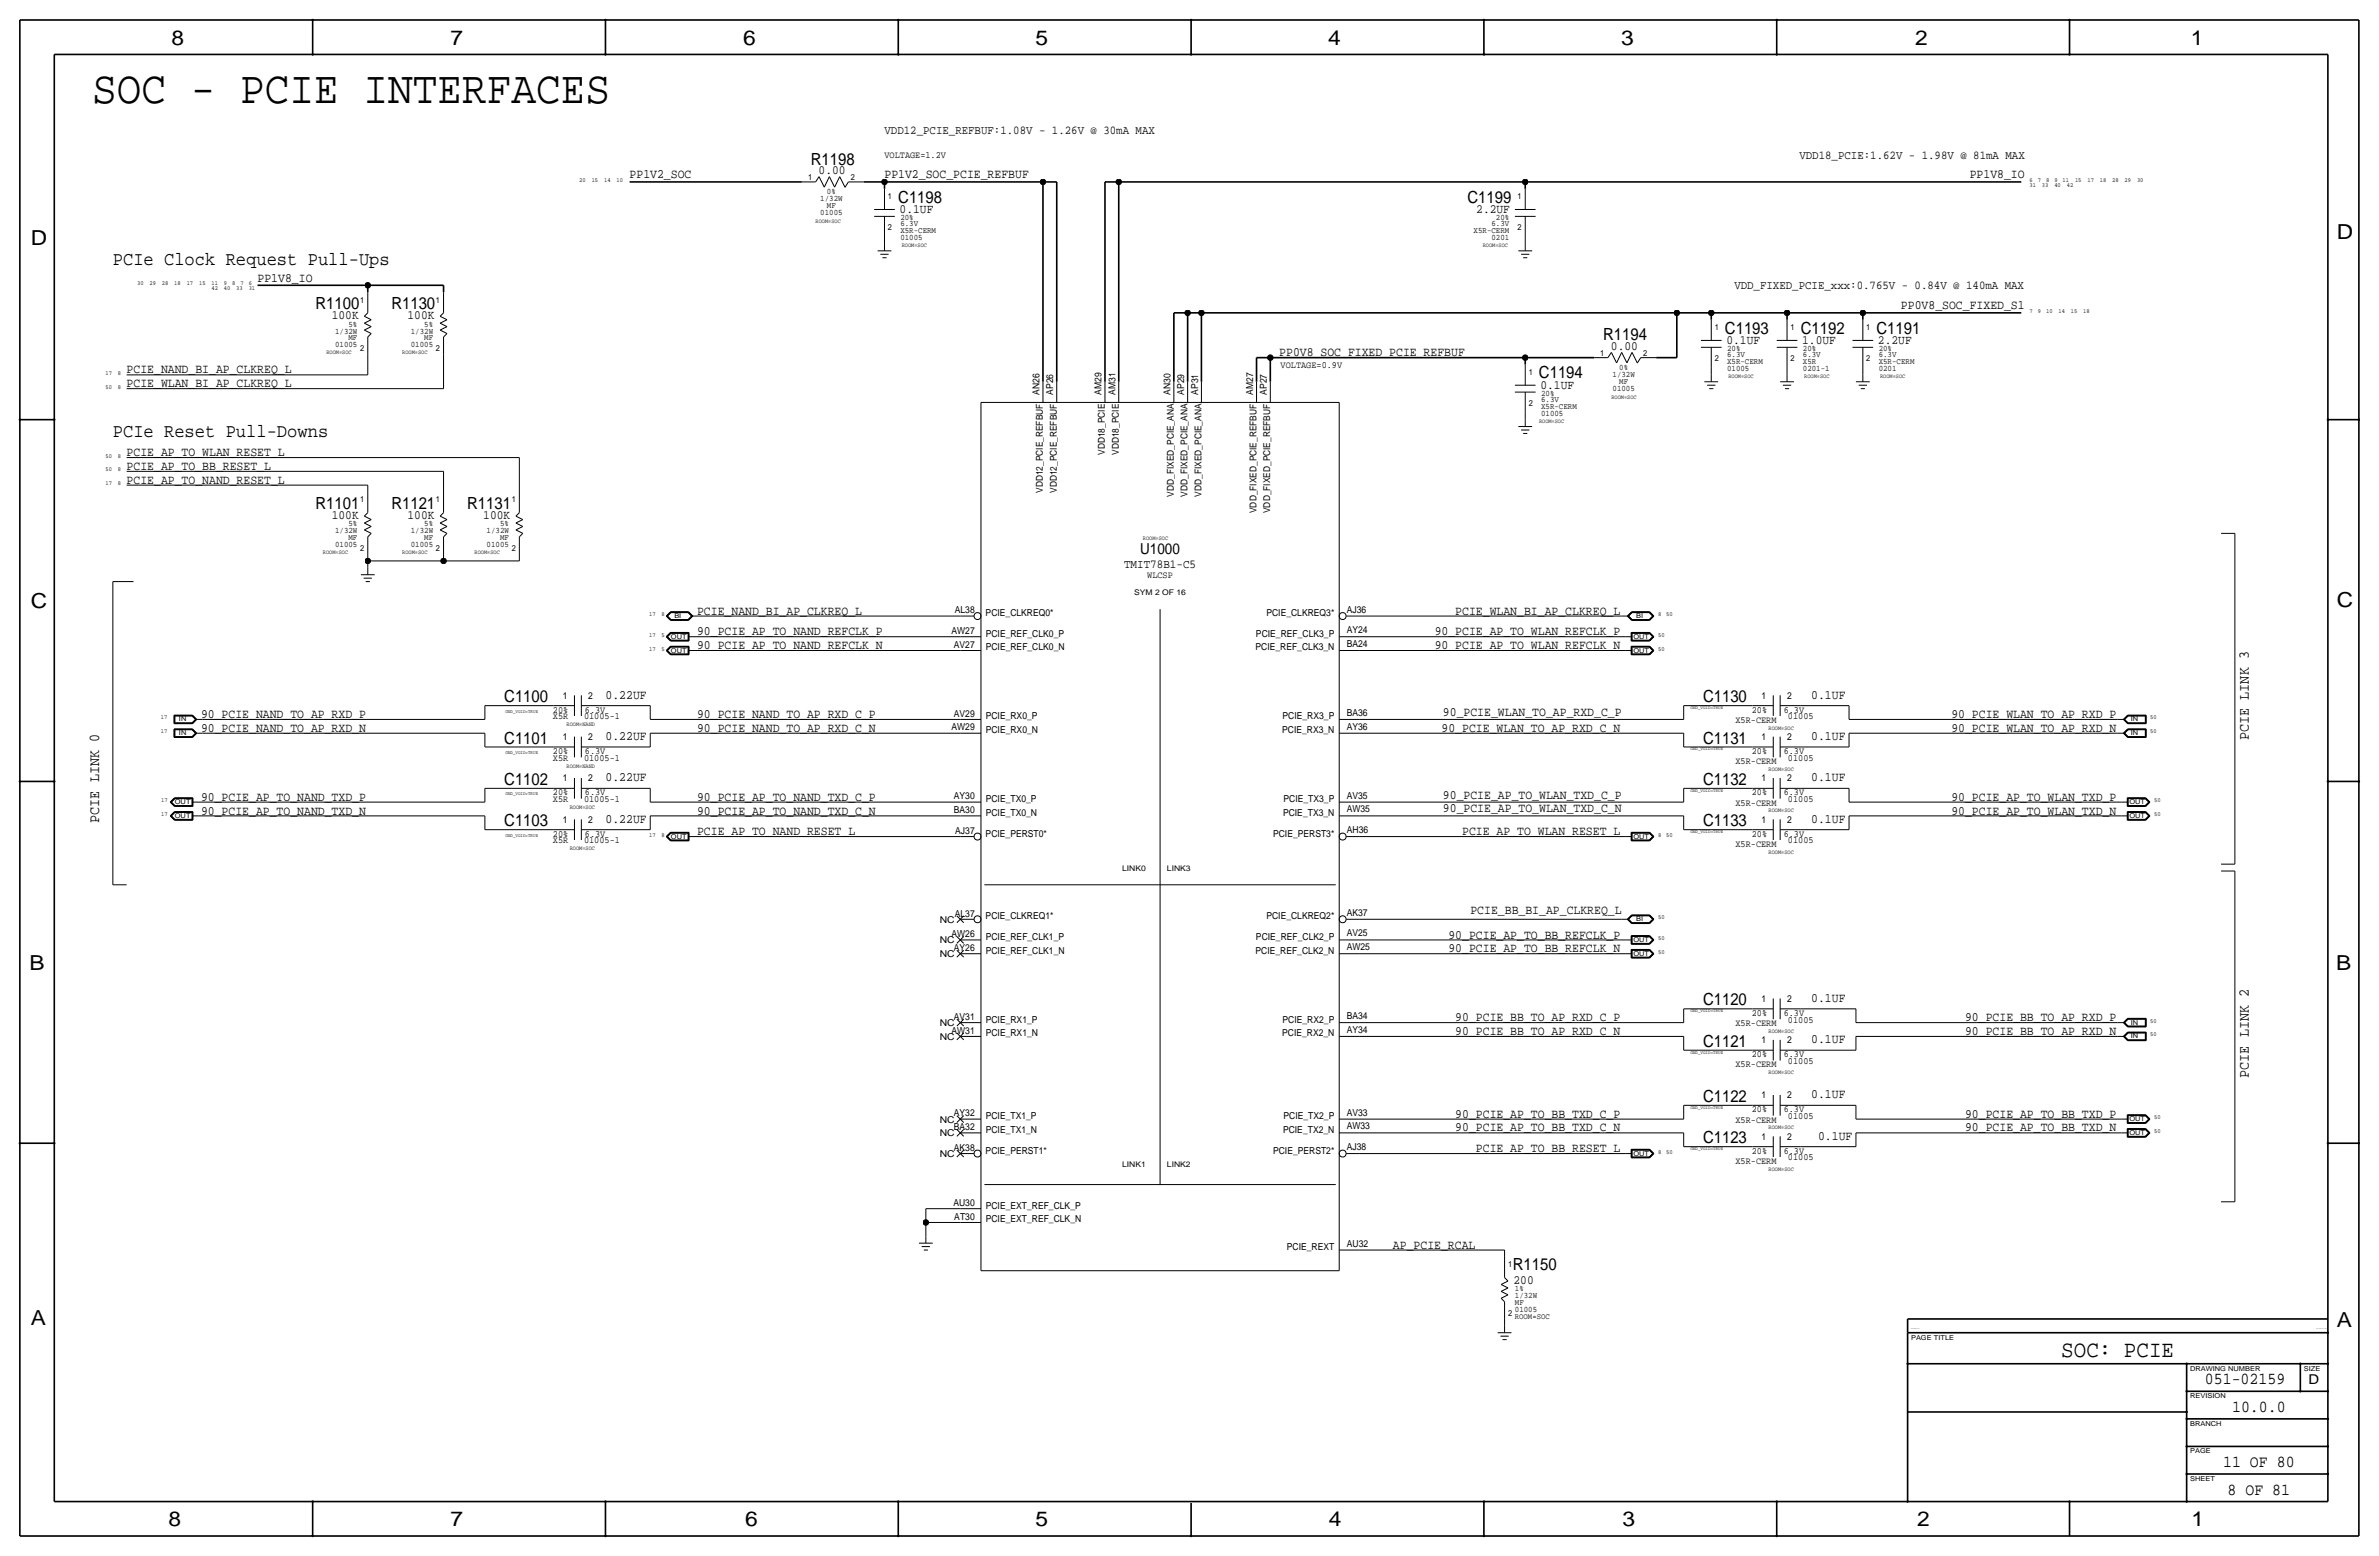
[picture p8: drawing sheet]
<svg xmlns="http://www.w3.org/2000/svg" width="877mm" height="574mm" viewBox="0 0 877 574" stroke-linecap="round" stroke-linejoin="round" font-family="sans-serif">
<defs><g id="words">
<text font-size="17" x="34" y="37.8">SOC - PCIE INTERFACES</text>
<text font-size="8.6" x="759.9" y="500.1">SOC: PCIE</text>
<g font-size="7.6">
<text x="63.2" y="16.5">8</text>
<text x="166.1" y="16.5">7</text>
<text x="274" y="16.5">6</text>
<text x="381.7" y="16.5">5</text>
<text x="489.7" y="16.5">4</text>
<text x="597.6" y="16.5">3</text>
<text x="706.1" y="16.5">2</text>
<text x="807.7" y="16.5">1</text>
<text x="861.5" y="88.1">D</text>
<text x="11.4" y="90.4">D</text>
<text x="11.4" y="224.3">C</text>
<text x="861.5" y="223.8">C</text>
<text x="10.8" y="357.6">B</text>
<text x="861.3" y="357.4">B</text>
<text x="11.3" y="488.4">A</text>
<text x="861.5" y="489.2">A</text>
<text x="62.2" y="562.6">8</text>
<text x="166" y="562.6">7</text>
<text x="274.8" y="562.6">6</text>
<text x="381.7" y="562.6">5</text>
<text x="489.9" y="562.6">4</text>
<text x="598.1" y="562.6">3</text>
<text x="706.8" y="562.6">2</text>
<text x="807.9" y="562.6">1</text>
</g>
<g font-size="7.1">
<text x="41.6" y="97.5">PCIe Clock Request Pull-Ups</text>
<text x="41.6" y="161">PCIe Reset Pull-Downs</text>
</g>
<g font-size="6.2">
<text x="298.9" y="60.7">R1198</text>
<text x="331.2" y="74.7">C1198</text>
<text x="541" y="74.7">C1199</text>
<text x="116.3" y="113.8">R1100</text>
<text x="144.3" y="113.8">R1130</text>
<text x="591" y="125.5">R1194</text>
<text x="635.9" y="122.9">C1193</text>
<text x="663.9" y="122.9">C1192</text>
<text x="691.8" y="122.9">C1191</text>
<text x="567.4" y="139.4">C1194</text>
<text x="116.3" y="187.4">R1101</text>
<text x="144.3" y="187.4">R1121</text>
<text x="172.2" y="187.4">R1131</text>
<text x="185.9" y="258.8">C1100</text>
<text x="627.8" y="258.8">C1130</text>
<text x="185.9" y="274.1">C1101</text>
<text x="627.8" y="274.1">C1131</text>
<text x="185.9" y="289.3">C1102</text>
<text x="627.8" y="289.3">C1132</text>
<text x="185.9" y="304.5">C1103</text>
<text x="627.8" y="304.5">C1133</text>
<text x="627.8" y="370.6">C1120</text>
<text x="627.8" y="385.8">C1121</text>
<text x="627.8" y="406.1">C1122</text>
<text x="627.8" y="421.4">C1123</text>
<text x="557.7" y="468.1">R1150</text>
<text x="812.9" y="510.3">051-02159</text>
<text x="822.9" y="520.4">10.0.0</text>
<text x="819.6" y="540.8">11 OF 80</text>
<text x="821.2" y="550.9">8 OF 81</text>
</g>
<g font-size="5.6">
<text x="420.4" y="204.2">U1000</text>
<text x="829" y="272.8" transform="rotate(-90 829 272.8)">PCIE LINK 3</text>
<text x="36.5" y="303.3" transform="rotate(-90 36.5 303.3)">PCIE LINK 0</text>
<text x="829" y="397.3" transform="rotate(-90 829 397.3)">PCIE LINK 2</text>
</g>
<text font-size="5" x="851.1" y="510.3">D</text>
<g font-size="4.7">
<text x="232.1" y="65.8">PP1V2_SOC</text>
<text x="301.8" y="64.3">0.00</text>
<text x="326.1" y="65.8">PP1V2_SOC_PCIE_REFBUF</text>
<text x="726.2" y="65.8">PP1V8_IO</text>
<text x="331.7" y="78.5">0.1UF</text>
<text x="544.2" y="78.5">2.2UF</text>
<text x="95" y="103.9">PP1V8_IO</text>
<text x="122.3" y="117.6">100K</text>
<text x="150.2" y="117.6">100K</text>
<text x="700.8" y="114">PP0V8_SOC_FIXED_S1</text>
<text x="471.6" y="131.3">PP0V8_SOC_FIXED_PCIE_REFBUF</text>
<text x="593.9" y="129">0.00</text>
<text x="636.5" y="126.8">0.1UF</text>
<text x="664.4" y="126.8">1.0UF</text>
<text x="692.4" y="126.8">2.2UF</text>
<text x="46.7" y="137.7">PCIE_NAND_BI_AP_CLKREQ_L</text>
<text x="46.7" y="142.7">PCIE_WLAN_BI_AP_CLKREQ_L</text>
<text x="567.9" y="143.3">0.1UF</text>
<text x="46.7" y="168.1">PCIE_AP_TO_WLAN_RESET_L</text>
<text x="46.7" y="173.2">PCIE_AP_TO_BB_RESET_L</text>
<text x="46.7" y="178.3">PCIE_AP_TO_NAND_RESET_L</text>
<text x="122.3" y="191.3">100K</text>
<text x="150.2" y="191.3">100K</text>
<text x="178.2" y="191.3">100K</text>
<text x="257" y="226.6">PCIE_NAND_BI_AP_CLKREQ_L</text>
<text x="536.5" y="226.6">PCIE_WLAN_BI_AP_CLKREQ_L</text>
<text x="257" y="234.2">90_PCIE_AP_TO_NAND_REFCLK_P</text>
<text x="257" y="239.3">90_PCIE_AP_TO_NAND_REFCLK_N</text>
<text x="528.9" y="234.2">90_PCIE_AP_TO_WLAN_REFCLK_P</text>
<text x="528.9" y="239.3">90_PCIE_AP_TO_WLAN_REFCLK_N</text>
<text x="223.2" y="257.5">0.22UF</text>
<text x="667.7" y="257.5">0.1UF</text>
<text x="532" y="263.9">90_PCIE_WLAN_TO_AP_RXD_C_P</text>
<text x="74.1" y="264.7">90_PCIE_NAND_TO_AP_RXD_P</text>
<text x="74.1" y="269.7">90_PCIE_NAND_TO_AP_RXD_N</text>
<text x="257" y="264.7">90_PCIE_NAND_TO_AP_RXD_C_P</text>
<text x="257" y="269.7">90_PCIE_NAND_TO_AP_RXD_C_N</text>
<text x="531.5" y="269.7">90_PCIE_WLAN_TO_AP_RXD_C_N</text>
<text x="719.4" y="269.7">90_PCIE_WLAN_TO_AP_RXD_N</text>
<text x="719.4" y="264.7">90_PCIE_WLAN_TO_AP_RXD_P</text>
<text x="223.2" y="272.8">0.22UF</text>
<text x="667.7" y="272.8">0.1UF</text>
<text x="223.2" y="288">0.22UF</text>
<text x="667.7" y="288">0.1UF</text>
<text x="74.1" y="295.1">90_PCIE_AP_TO_NAND_TXD_P</text>
<text x="257" y="295.1">90_PCIE_AP_TO_NAND_TXD_C_P</text>
<text x="532" y="294.4">90_PCIE_AP_TO_WLAN_TXD_C_P</text>
<text x="532" y="299.5">90_PCIE_AP_TO_WLAN_TXD_C_N</text>
<text x="719.4" y="295.1">90_PCIE_AP_TO_WLAN_TXD_P</text>
<text x="74.1" y="300.2">90_PCIE_AP_TO_NAND_TXD_N</text>
<text x="223.2" y="303.3">0.22UF</text>
<text x="257" y="300.2">90_PCIE_AP_TO_NAND_TXD_C_N</text>
<text x="667.7" y="303.3">0.1UF</text>
<text x="719.4" y="300.2">90_PCIE_AP_TO_WLAN_TXD_N</text>
<text x="257" y="307.8">PCIE_AP_TO_NAND_RESET_L</text>
<text x="539.1" y="307.8">PCIE_AP_TO_WLAN_RESET_L</text>
<text x="542.1" y="337">PCIE_BB_BI_AP_CLKREQ_L</text>
<text x="534" y="345.9">90_PCIE_AP_TO_BB_REFCLK_P</text>
<text x="534" y="351">90_PCIE_AP_TO_BB_REFCLK_N</text>
<text x="667.7" y="369.3">0.1UF</text>
<text x="536.5" y="376.4">90_PCIE_BB_TO_AP_RXD_C_P</text>
<text x="724.5" y="376.4">90_PCIE_BB_TO_AP_RXD_P</text>
<text x="536.5" y="381.5">90_PCIE_BB_TO_AP_RXD_C_N</text>
<text x="724.5" y="381.5">90_PCIE_BB_TO_AP_RXD_N</text>
<text x="667.7" y="384.5">0.1UF</text>
<text x="667.7" y="404.9">0.1UF</text>
<text x="536.5" y="412">90_PCIE_AP_TO_BB_TXD_C_P</text>
<text x="724.5" y="412">90_PCIE_AP_TO_BB_TXD_P</text>
<text x="536.5" y="417.1">90_PCIE_AP_TO_BB_TXD_C_N</text>
<text x="724.5" y="417.1">90_PCIE_AP_TO_BB_TXD_N</text>
<text x="544.1" y="424.7">PCIE_AP_TO_BB_RESET_L</text>
<text x="670.3" y="420.1">0.1UF</text>
<text x="513.5" y="460.2">AP_PCIE_RCAL</text>
<text x="558" y="473.2">200</text>
</g>
<text font-size="4.5" x="414.4" y="209.3">TMIT78B1-C5</text>
<g font-size="4.4">
<text x="326.1" y="49.3">VDD12_PCIE_REFBUF:1.08V - 1.26V @ 30mA MAX</text>
<text x="663.4" y="58.7">VDD18_PCIE:1.62V - 1.98V @ 81mA MAX</text>
<text x="639.4" y="106.4">VDD_FIXED_PCIE_xxx:0.765V - 0.84V @ 140mA MAX</text>
</g>
<g font-size="3.5">
<text x="326.1" y="58.1">VOLTAGE=1.2V</text>
<text x="472.1" y="135.6">VOLTAGE=0.9V</text>
<text x="383.2" y="145.5" transform="rotate(-90 383.2 145.5)">AN26</text>
<text x="388.3" y="145.5" transform="rotate(-90 388.3 145.5)">AP26</text>
<text x="406.1" y="145.5" transform="rotate(-90 406.1 145.5)">AM29</text>
<text x="411.2" y="145.5" transform="rotate(-90 411.2 145.5)">AM31</text>
<text x="431.5" y="145.5" transform="rotate(-90 431.5 145.5)">AN30</text>
<text x="436.6" y="145.5" transform="rotate(-90 436.6 145.5)">AP29</text>
<text x="441.7" y="145.5" transform="rotate(-90 441.7 145.5)">AP31</text>
<text x="462" y="145.5" transform="rotate(-90 462 145.5)">AM27</text>
<text x="467.1" y="145.5" transform="rotate(-90 467.1 145.5)">AP27</text>
<text x="407.4" y="167.7" transform="rotate(-90 407.4 167.7)">VDD18_PCIE</text>
<text x="412.4" y="167.7" transform="rotate(-90 412.4 167.7)">VDD18_PCIE</text>
<text x="384.5" y="181.7" transform="rotate(-90 384.5 181.7)">VDD12_PCIE_REFBUF</text>
<text x="389.6" y="181.7" transform="rotate(-90 389.6 181.7)">VDD12_PCIE_REFBUF</text>
<text x="432.8" y="183.1" transform="rotate(-90 432.8 183.1)">VDD_FIXED_PCIE_ANA</text>
<text x="437.8" y="183.1" transform="rotate(-90 437.8 183.1)">VDD_FIXED_PCIE_ANA</text>
<text x="442.9" y="183.1" transform="rotate(-90 442.9 183.1)">VDD_FIXED_PCIE_ANA</text>
<text x="463.2" y="189.1" transform="rotate(-90 463.2 189.1)">VDD_FIXED_PCIE_REFBUF</text>
<text x="468.3" y="189.1" transform="rotate(-90 468.3 189.1)">VDD_FIXED_PCIE_REFBUF</text>
<text x="423" y="213.1">WLCSP</text>
<text x="352" y="226.1">AL38</text>
<text x="363.4" y="227.1">PCIE_CLKREQ0*</text>
<text x="466.9" y="227.1">PCIE_CLKREQ3*</text>
<text x="496.5" y="225.8">AJ36</text>
<text x="350.8" y="233.7">AW27</text>
<text x="496.5" y="233.4">AY24</text>
<text x="351.7" y="238.8">AV27</text>
<text x="363.4" y="234.7">PCIE_REF_CLK0_P</text>
<text x="363.4" y="239.8">PCIE_REF_CLK0_N</text>
<text x="462.9" y="239.8">PCIE_REF_CLK3_N</text>
<text x="463" y="234.7">PCIE_REF_CLK3_P</text>
<text x="496.5" y="238.5">BA24</text>
<text x="207.5" y="257.5">1</text>
<text x="216.9" y="257.5">2</text>
<text x="649.5" y="257.5">1</text>
<text x="658.8" y="257.5">2</text>
<text x="203.9" y="262.6">20%</text>
<text x="215.6" y="262.6">6.3V</text>
<text x="496.5" y="263.9">BA36</text>
<text x="645.8" y="262.6">20%</text>
<text x="657.6" y="262.6">6.3V</text>
<text x="203.9" y="265.2">X5R</text>
<text x="215.3" y="265.2">01005-1</text>
<text x="350.8" y="269.2">AW29</text>
<text x="351.7" y="264.2">AV29</text>
<text x="363.4" y="265.2">PCIE_RX0_P</text>
<text x="472.9" y="265.2">PCIE_RX3_P</text>
<text x="496.5" y="269">AY36</text>
<text x="639.8" y="266.4">X5R-CERM</text>
<text x="659.2" y="265.2">01005</text>
<text x="207.5" y="272.8">1</text>
<text x="216.9" y="272.8">2</text>
<text x="363.4" y="270.2">PCIE_RX0_N</text>
<text x="472.7" y="270.2">PCIE_RX3_N</text>
<text x="649.5" y="272.8">1</text>
<text x="658.8" y="272.8">2</text>
<text x="203.9" y="280.4">X5R</text>
<text x="203.9" y="277.9">20%</text>
<text x="215.3" y="280.4">01005-1</text>
<text x="215.6" y="277.9">6.3V</text>
<text x="639.8" y="281.7">X5R-CERM</text>
<text x="645.8" y="277.9">20%</text>
<text x="657.6" y="277.9">6.3V</text>
<text x="659.2" y="280.4">01005</text>
<text x="203.9" y="293.1">20%</text>
<text x="207.5" y="288">1</text>
<text x="215.6" y="293.1">6.3V</text>
<text x="216.9" y="288">2</text>
<text x="645.8" y="293.1">20%</text>
<text x="649.5" y="288">1</text>
<text x="657.6" y="293.1">6.3V</text>
<text x="658.8" y="288">2</text>
<text x="203.9" y="295.6">X5R</text>
<text x="215.3" y="295.6">01005-1</text>
<text x="351.7" y="294.6">AY30</text>
<text x="351.7" y="299.7">BA30</text>
<text x="363.4" y="295.6">PCIE_TX0_P</text>
<text x="473.2" y="295.6">PCIE_TX3_P</text>
<text x="496.5" y="294.4">AV35</text>
<text x="496.5" y="299.5">AW35</text>
<text x="639.8" y="296.9">X5R-CERM</text>
<text x="659.2" y="295.6">01005</text>
<text x="207.5" y="303.3">1</text>
<text x="216.9" y="303.3">2</text>
<text x="363.4" y="300.7">PCIE_TX0_N</text>
<text x="473" y="300.7">PCIE_TX3_N</text>
<text x="649.5" y="303.3">1</text>
<text x="658.8" y="303.3">2</text>
<text x="203.9" y="310.9">X5R</text>
<text x="203.9" y="308.3">20%</text>
<text x="215.3" y="310.9">01005-1</text>
<text x="215.6" y="308.3">6.3V</text>
<text x="352.2" y="307.3">AJ37</text>
<text x="363.4" y="308.3">PCIE_PERST0*</text>
<text x="469.4" y="308.3">PCIE_PERST3*</text>
<text x="496.5" y="307.1">AH36</text>
<text x="645.8" y="308.3">20%</text>
<text x="657.6" y="308.3">6.3V</text>
<text x="659.2" y="310.9">01005</text>
<text x="639.8" y="312.2">X5R-CERM</text>
<text x="346.5" y="340.1">NC</text>
<text x="352" y="337.8">AL37</text>
<text x="363.4" y="338.8">PCIE_CLKREQ1*</text>
<text x="466.9" y="338.8">PCIE_CLKREQ2*</text>
<text x="496.5" y="337.6">AK37</text>
<text x="346.5" y="347.7">NC</text>
<text x="350.8" y="345.4">AW26</text>
<text x="363.4" y="346.4">PCIE_REF_CLK1_P</text>
<text x="463" y="346.4">PCIE_REF_CLK2_P</text>
<text x="496.5" y="345.2">AV25</text>
<text x="346.5" y="352.8">NC</text>
<text x="351.7" y="350.5">AY26</text>
<text x="363.4" y="351.5">PCIE_REF_CLK1_N</text>
<text x="462.9" y="351.5">PCIE_REF_CLK2_N</text>
<text x="496.5" y="350.3">AW25</text>
<text x="649.5" y="369.3">1</text>
<text x="658.8" y="369.3">2</text>
<text x="351.7" y="375.9">AV31</text>
<text x="363.4" y="376.9">PCIE_RX1_P</text>
<text x="472.9" y="376.9">PCIE_RX2_P</text>
<text x="496.5" y="375.7">BA34</text>
<text x="645.8" y="374.4">20%</text>
<text x="657.6" y="374.4">6.3V</text>
<text x="659.2" y="376.9">01005</text>
<text x="346.5" y="378.2">NC</text>
<text x="346.5" y="383.3">NC</text>
<text x="350.8" y="381">AW31</text>
<text x="363.4" y="382">PCIE_RX1_N</text>
<text x="472.7" y="382">PCIE_RX2_N</text>
<text x="496.5" y="380.7">AY34</text>
<text x="639.8" y="378.2">X5R-CERM</text>
<text x="645.8" y="389.6">20%</text>
<text x="649.5" y="384.5">1</text>
<text x="657.6" y="389.6">6.3V</text>
<text x="658.8" y="384.5">2</text>
<text x="639.8" y="393.4">X5R-CERM</text>
<text x="659.2" y="392.2">01005</text>
<text x="649.5" y="404.9">1</text>
<text x="658.8" y="404.9">2</text>
<text x="346.5" y="413.8">NC</text>
<text x="351.7" y="411.5">AY32</text>
<text x="363.4" y="412.5">PCIE_TX1_P</text>
<text x="473.2" y="412.5">PCIE_TX2_P</text>
<text x="496.5" y="411.2">AV33</text>
<text x="639.8" y="413.8">X5R-CERM</text>
<text x="645.8" y="410">20%</text>
<text x="657.6" y="410">6.3V</text>
<text x="659.2" y="412.5">01005</text>
<text x="346.5" y="418.8">NC</text>
<text x="351.7" y="416.6">BA32</text>
<text x="363.4" y="417.6">PCIE_TX1_N</text>
<text x="473" y="417.6">PCIE_TX2_N</text>
<text x="496.5" y="416.3">AW33</text>
<text x="351.7" y="424.2">AK38</text>
<text x="363.4" y="425.2">PCIE_PERST1*</text>
<text x="469.4" y="425.2">PCIE_PERST2*</text>
<text x="496.5" y="423.9">AJ38</text>
<text x="645.8" y="425.2">20%</text>
<text x="649.5" y="420.1">1</text>
<text x="657.6" y="425.2">6.3V</text>
<text x="658.8" y="420.1">2</text>
<text x="346.5" y="426.5">NC</text>
<text x="639.8" y="429">X5R-CERM</text>
<text x="659.2" y="427.7">01005</text>
<text x="351.5" y="444.5">AU30</text>
<text x="351.8" y="449.6">AT30</text>
<text x="363.4" y="445.5">PCIE_EXT_REF_CLK_P</text>
<text x="363.4" y="450.6">PCIE_EXT_REF_CLK_N</text>
<text x="474.4" y="460.7">PCIE_REXT</text>
<text x="496.5" y="459.5">AU32</text>
</g>
<g font-size="3.1">
<text x="297.9" y="66.3">1</text>
<text x="304.9" y="71.6">0%</text>
<text x="313.6" y="66.3">2</text>
<text x="302.4" y="74.2">1/32W</text>
<text x="304.9" y="76.7">MF</text>
<text x="327.4" y="73.4">1</text>
<text x="559.5" y="73.4">1</text>
<text x="302.4" y="79.2">01005</text>
<text x="331.9" y="83.3">6.3V</text>
<text x="331.9" y="81">20%</text>
<text x="549.9" y="83.3">6.3V</text>
<text x="551.5" y="81">20%</text>
<text x="327.4" y="84.8">2</text>
<text x="331.9" y="85.9">X5R-CERM</text>
<text x="331.9" y="88.4">01005</text>
<text x="543.3" y="85.9">X5R-CERM</text>
<text x="549.9" y="88.4">0201</text>
<text x="559.5" y="84.8">2</text>
<text x="132.8" y="111.5">1</text>
<text x="160.7" y="111.5">1</text>
<text x="123.5" y="122.9">1/32W</text>
<text x="128.5" y="125.5">MF</text>
<text x="128.5" y="120.4">5%</text>
<text x="151.5" y="122.9">1/32W</text>
<text x="156.4" y="120.4">5%</text>
<text x="156.4" y="125.5">MF</text>
<text x="632.2" y="121.7">1</text>
<text x="660.1" y="121.7">1</text>
<text x="688" y="121.7">1</text>
<text x="123.5" y="128">01005</text>
<text x="132.8" y="129.3">2</text>
<text x="151.5" y="128">01005</text>
<text x="160.7" y="129.3">2</text>
<text x="590" y="131.1">1</text>
<text x="605.7" y="131.1">2</text>
<text x="636.7" y="131.6">6.3V</text>
<text x="636.7" y="129.3">20%</text>
<text x="664.7" y="131.6">6.3V</text>
<text x="664.7" y="129.3">20%</text>
<text x="692.6" y="131.6">6.3V</text>
<text x="692.6" y="129.3">20%</text>
<text x="597" y="136.4">0%</text>
<text x="632.2" y="133.1">2</text>
<text x="636.7" y="134.1">X5R-CERM</text>
<text x="636.7" y="136.7">01005</text>
<text x="660.1" y="133.1">2</text>
<text x="664.7" y="136.7">0201-1</text>
<text x="664.7" y="134.1">X5R</text>
<text x="688" y="133.1">2</text>
<text x="692.6" y="134.1">X5R-CERM</text>
<text x="692.6" y="136.7">0201</text>
<text x="563.6" y="138.2">1</text>
<text x="594.5" y="138.9">1/32W</text>
<text x="597" y="141.5">MF</text>
<text x="563.6" y="149.6">2</text>
<text x="568.1" y="148.1">6.3V</text>
<text x="568.1" y="145.8">20%</text>
<text x="594.5" y="144">01005</text>
<text x="568.1" y="150.6">X5R-CERM</text>
<text x="568.1" y="153.2">01005</text>
<text x="132.8" y="185.2">1</text>
<text x="160.7" y="185.2">1</text>
<text x="188.7" y="185.2">1</text>
<text x="123.5" y="196.6">1/32W</text>
<text x="128.5" y="194.1">5%</text>
<text x="151.5" y="196.6">1/32W</text>
<text x="156.4" y="194.1">5%</text>
<text x="179.4" y="196.6">1/32W</text>
<text x="184.4" y="194.1">5%</text>
<text x="123.5" y="201.7">01005</text>
<text x="128.5" y="199.1">MF</text>
<text x="132.8" y="202.9">2</text>
<text x="151.5" y="201.7">01005</text>
<text x="156.4" y="199.1">MF</text>
<text x="160.7" y="202.9">2</text>
<text x="179.4" y="201.7">01005</text>
<text x="184.4" y="199.1">MF</text>
<text x="188.7" y="202.9">2</text>
<text x="556" y="467.1">1</text>
<text x="558.5" y="478.5">1/32W</text>
<text x="558.5" y="476">1%</text>
<text x="556" y="484.9">2</text>
<text x="558.5" y="481.1">MF</text>
<text x="558.5" y="483.6">01005</text>
</g>
<text font-size="3" x="558.5" y="486.2">ROOM=SOC</text>
<g font-size="2.9">
<text x="418.1" y="219.5">SYM 2 OF 16</text>
<text x="413.7" y="321">LINK0</text>
<text x="430.2" y="321.1">LINK3</text>
<text x="413.7" y="430.3">LINK1</text>
<text x="430.2" y="430.3">LINK2</text>
</g>
<g font-size="2.5">
<text x="248.6" y="227.8">BI</text>
<text x="603.2" y="227.8">BI</text>
<text x="247.3" y="235.5">OUT</text>
<text x="602.2" y="235.5">OUT</text>
<text x="247.3" y="240.5">OUT</text>
<text x="602.2" y="240.5">OUT</text>
<text x="66" y="265.9">IN</text>
<text x="785.6" y="265.9">IN</text>
<text x="66" y="271">IN</text>
<text x="785.6" y="271">IN</text>
<text x="64.5" y="296.4">OUT</text>
<text x="785.1" y="296.4">OUT</text>
<text x="64.5" y="301.5">OUT</text>
<text x="785.1" y="301.5">OUT</text>
<text x="247.3" y="309.1">OUT</text>
<text x="602.2" y="309.1">OUT</text>
<text x="603.2" y="339.6">BI</text>
<text x="602.2" y="347.2">OUT</text>
<text x="602.2" y="352.3">OUT</text>
<text x="785.6" y="377.7">IN</text>
<text x="785.6" y="382.8">IN</text>
<text x="785.1" y="413.3">OUT</text>
<text x="785.1" y="418.3">OUT</text>
<text x="602.2" y="426">OUT</text>
<text x="704.5" y="493.8">PAGE TITLE</text>
<text x="807.4" y="505.2">DRAWING NUMBER</text>
<text x="849.3" y="505.2">SIZE</text>
<text x="807.4" y="515.4">REVISION</text>
<text x="807.4" y="525.5">BRANCH</text>
<text x="807.4" y="535.7">PAGE</text>
<text x="807.4" y="545.8">SHEET</text>
</g>
<g font-size="2.3">
<text x="213.6" y="67.1">20</text>
<text x="218.1" y="67.1">15</text>
<text x="222.7" y="67.1">14</text>
<text x="227.3" y="67.1">10</text>
<text x="748.2" y="67.1">6</text>
<text x="748.2" y="68.9">31</text>
<text x="751.3" y="67.1">7</text>
<text x="752.8" y="68.9">33</text>
<text x="754.3" y="67.1">8</text>
<text x="757.4" y="67.1">9</text>
<text x="757.4" y="68.9">40</text>
<text x="760.4" y="67.1">11</text>
<text x="762" y="68.9">42</text>
<text x="765" y="67.1">15</text>
<text x="769.6" y="67.1">17</text>
<text x="774.1" y="67.1">18</text>
<text x="778.7" y="67.1">28</text>
<text x="783.3" y="67.1">29</text>
<text x="787.9" y="67.1">30</text>
<text x="50.5" y="105.2">30</text>
<text x="55.1" y="105.2">29</text>
<text x="59.7" y="105.2">28</text>
<text x="64.3" y="105.2">18</text>
<text x="68.8" y="105.2">17</text>
<text x="73.4" y="105.2">15</text>
<text x="78" y="107">42</text>
<text x="78" y="105.2">11</text>
<text x="82.6" y="107">40</text>
<text x="82.6" y="105.2">9</text>
<text x="85.6" y="105.2">8</text>
<text x="87.1" y="107">33</text>
<text x="88.6" y="105.2">7</text>
<text x="91.7" y="107">31</text>
<text x="91.7" y="105.2">6</text>
<text x="748.2" y="115.3">7</text>
<text x="751.3" y="115.3">9</text>
<text x="754.3" y="115.3">10</text>
<text x="758.9" y="115.3">14</text>
<text x="763.5" y="115.3">15</text>
<text x="768" y="115.3">18</text>
<text x="38.9" y="138.2">17</text>
<text x="38.9" y="143.3">50</text>
<text x="43.4" y="138.2">8</text>
<text x="43.4" y="143.3">8</text>
<text x="38.9" y="168.7">50</text>
<text x="38.9" y="173.7">50</text>
<text x="43.4" y="168.7">8</text>
<text x="43.4" y="173.7">8</text>
<text x="38.9" y="178.8">17</text>
<text x="43.4" y="178.8">8</text>
<text x="239.3" y="227.1">17</text>
<text x="243.9" y="227.1">8</text>
<text x="611.3" y="227.1">8</text>
<text x="614.3" y="227.1">50</text>
<text x="239.3" y="234.7">17</text>
<text x="239.3" y="239.8">17</text>
<text x="243.9" y="234.7">5</text>
<text x="243.9" y="239.8">5</text>
<text x="611.3" y="234.7">50</text>
<text x="611.3" y="239.8">50</text>
<text x="59.3" y="265.2">17</text>
<text x="792.7" y="265.2">50</text>
<text x="59.3" y="270.3">17</text>
<text x="792.7" y="270.3">50</text>
<text x="59.4" y="295.7">17</text>
<text x="794.2" y="295.7">50</text>
<text x="59.4" y="300.7">17</text>
<text x="794.2" y="300.7">50</text>
<text x="239.3" y="308.4">17</text>
<text x="243.9" y="308.4">8</text>
<text x="611.3" y="308.4">8</text>
<text x="614.3" y="308.4">50</text>
<text x="611.3" y="338.8">50</text>
<text x="611.3" y="346.5">50</text>
<text x="611.3" y="351.5">50</text>
<text x="792.7" y="376.9">50</text>
<text x="792.7" y="382">50</text>
<text x="794.2" y="412.5">50</text>
<text x="794.2" y="417.6">50</text>
<text x="611.3" y="425.2">8</text>
<text x="614.3" y="425.2">50</text>
</g>
<g font-size="2.2">
<text x="300.7" y="82.3">ROOM=SOC</text>
<text x="332.4" y="91.2">ROOM=SOC</text>
<text x="546.6" y="91.2">ROOM=SOC</text>
<text x="120.3" y="130.6">ROOM=SOC</text>
<text x="148.3" y="130.6">ROOM=SOC</text>
<text x="637.2" y="139.4">ROOM=SOC</text>
<text x="665.2" y="139.4">ROOM=SOC</text>
<text x="693.1" y="139.4">ROOM=SOC</text>
<text x="594.1" y="147.1">ROOM=SOC</text>
<text x="567.4" y="156">ROOM=SOC</text>
<text x="421.3" y="199.1">ROOM=SOC</text>
<text x="119.1" y="204.2">ROOM=SOC</text>
<text x="148.3" y="204.2">ROOM=SOC</text>
<text x="175" y="204.2">ROOM=SOC</text>
<text x="208.9" y="267.7">ROOM=NAND</text>
<text x="652" y="269">ROOM=SOC</text>
<text x="208.9" y="283">ROOM=NAND</text>
<text x="652" y="284.2">ROOM=SOC</text>
<text x="210.1" y="298.2">ROOM=SOC</text>
<text x="652" y="299.5">ROOM=SOC</text>
<text x="210.1" y="313.4">ROOM=SOC</text>
<text x="652" y="314.7">ROOM=SOC</text>
<text x="652" y="380.7">ROOM=SOC</text>
<text x="652" y="396">ROOM=SOC</text>
<text x="652" y="416.3">ROOM=SOC</text>
<text x="652" y="431.5">ROOM=SOC</text>
</g>
<g font-size="1.7">
<text x="186.4" y="262.6">GND_VOID=TRUE</text>
<text x="623.3" y="261.4">GND_VOID=TRUE</text>
<text x="186.4" y="277.9">GND_VOID=TRUE</text>
<text x="623.3" y="276.6">GND_VOID=TRUE</text>
<text x="186.4" y="293.1">GND_VOID=TRUE</text>
<text x="623.3" y="291.8">GND_VOID=TRUE</text>
<text x="186.4" y="308.4">GND_VOID=TRUE</text>
<text x="623.3" y="307.1">GND_VOID=TRUE</text>
<text x="623.3" y="373.1">GND_VOID=TRUE</text>
<text x="623.3" y="388.4">GND_VOID=TRUE</text>
<text x="623.3" y="408.7">GND_VOID=TRUE</text>
<text x="623.3" y="423.9">GND_VOID=TRUE</text>
</g>
<g font-size=".4">
<text x="704.5" y="490">SYNC_MASTER=sync</text>
<text x="853.9" y="490">SYNC_DATE=04/14/2017</text>
</g>
</g></defs>
<g fill="none" stroke="#000" stroke-width=".37">
<path d="M295.6 67.1h5.1zM302 65.1l1.9 3.9zM302 65.1l-1.3 2zM305.8 65.1l-1.9 3.9zM305.8 65.1l1.9 3.9zM309.6 65.1l-1.9 3.9zM309.6 65.1l1.9 3.9zM312.8 67.1h5.7zM312.8 67.1l-1.3 2zM322.3 79.8h7.6zM322.3 77.2h7.6zM326.1 69.6v7.6z"/>
<path d="M326.1 79.8v7.6zM558.5 77.2h7.6zM558.5 79.8h7.6zM562.3 69.6v7.6zM562.3 79.8v7.6zM323.5 92.5h5.1zM324.6 93.7h3zM325.3 95h1.5zM326.1 87.4v2.5zM326.1 89.9v2.6zM559.8 92.5h5zM560.8 93.7h3z"/>
<path d="M561.5 95h1.6zM562.3 87.4v2.5zM562.3 89.9v2.6zM134.3 116.6l1.3-1.3zM134.3 116.6l2.6 1.3zM134.3 119.1l2.6 1.3zM134.3 119.1l2.6-1.2zM135.6 107.7v7.6zM162.3 119.1l2.5-1.2zM162.3 116.6l1.2-1.3zM162.3 116.6l2.5 1.3zM162.3 119.1l2.5 1.3z"/>
<path d="M163.5 107.7v7.6zM630.9 117.9v7.6zM658.8 117.9v7.6zM686.8 117.9v7.6zM46.7 138.2h88.9zM134.3 121.7l2.6 1.2zM134.3 121.7l2.6-1.3zM135.6 130.6v7.6zM135.6 124.2v6.4zM136.9 122.9l-1.3 1.3zM162.3 121.7l2.5-1.3zM162.3 121.7l2.5 1.2z"/>
<path d="M163.5 130.6v12.7zM163.5 124.2v6.4zM164.8 122.9l-1.3 1.3zM562.3 134.4v7.6zM587.7 131.8h5.1zM594.1 129.9l1.9 3.9zM594.1 129.9l-1.3 1.9zM597.9 129.9l-1.9 3.9zM597.9 129.9l1.9 3.9zM601.7 129.9l-1.9 3.9zM601.7 129.9l1.9 3.9zM604.9 131.8h5.7z"/>
<path d="M604.9 131.8l-1.3 2.1zM627.1 128h7.6zM627.1 125.5h7.6zM630.9 135.6v2.6zM630.9 128v7.6zM630.9 138.2v2.5zM655 128h7.6zM655 125.5h7.6zM658.8 135.6v2.6zM658.8 128v7.6zM658.8 138.2v2.5zM683 125.5h7.6z"/>
<path d="M683 128h7.6zM686.8 135.6v2.6zM686.8 128v7.6zM686.8 138.2v2.5zM46.7 143.3h116.8zM361.6 148.3v320.1zM361.6 148.3h132.1zM384.5 140.7v7.6zM389.6 140.7v7.6zM407.4 140.7v7.6zM412.4 140.7v7.6zM432.8 140.7v7.6z"/>
<path d="M437.8 140.7v7.6zM442.9 140.7v7.6zM463.2 140.7v7.6zM468.3 140.7v7.6zM493.7 148.3v320.1zM558.5 144.5h7.6zM558.5 142h7.6zM559.8 157.2h5zM560.8 158.5h3zM561.5 159.8h1.6zM562.3 152.1v2.6zM562.3 144.5v7.6z"/>
<path d="M562.3 154.7v2.5zM628.3 140.7h5.1zM629.4 142h3zM630.1 143.3h1.5zM656.3 140.7h5.1zM657.3 142h3.1zM658.1 143.3h1.5zM684.2 140.7h5.1zM685.2 142h3.1zM686 143.3h1.5zM46.7 178.8h88.9zM46.7 173.7h116.8z"/>
<path d="M46.7 168.7h144.8zM135.6 178.8v2.6zM163.5 173.7v7.7zM191.5 168.7v12.7zM134.3 190.2l1.3-1.2zM134.3 190.2l2.6 1.3zM134.3 195.3l2.6 1.3zM134.3 192.8l2.6 1.3zM134.3 195.3l2.6-1.2zM134.3 192.8l2.6-1.3zM135.6 181.4v7.6zM135.6 197.9v6.3z"/>
<path d="M136.9 196.6l-1.3 1.3zM162.3 195.3l2.5-1.2zM162.3 192.8l2.5-1.3zM162.3 190.2l1.2-1.2zM162.3 190.2l2.5 1.3zM162.3 195.3l2.5 1.3zM162.3 192.8l2.5 1.3zM163.5 181.4v7.6zM163.5 197.9v6.3zM164.8 196.6l-1.3 1.3zM190.2 190.2l1.3-1.2zM190.2 190.2l2.5 1.3z"/>
<path d="M190.2 195.3l2.5 1.3zM190.2 192.8l2.5 1.3zM190.2 195.3l2.5-1.2zM190.2 192.8l2.5-1.3zM191.5 181.4v7.6zM191.5 197.9v6.3zM192.7 196.6l-1.2 1.3zM818.8 196.6h5.1zM823.9 196.6v121.9zM41.6 214.4h7.6zM41.6 214.4v111.7zM133 211.8h5.1z"/>
<path d="M134.1 213.1h3zM134.8 214.4h1.5zM135.6 204.2v2.6zM135.6 206.8v2.5zM135.6 209.3v2.5zM135.6 206.8h27.9zM163.5 204.2v2.6zM163.5 206.8h28zM191.5 204.2v2.6zM245.6 227.1l1.6 1.6zM245.6 234.7l1.6 1.6zM245.6 239.8l1.6 1.6z"/>
<path d="M245.6 227.1l1.6-1.6zM245.6 234.7l1.6-1.6zM245.6 239.8l1.6-1.6zM245.8 227.1l1.4-1.5zM245.8 234.7l1.4-1.5zM245.8 239.8l1.4-1.5zM245.8 227.1l1.4 1.4zM245.8 234.7l1.4 1.5zM245.8 239.8l1.4 1.4zM245.9 227.1l1.4-1.4zM245.9 234.7l1.4-1.4zM245.9 239.8l1.4-1.4z"/>
<path d="M245.9 227.1l1.4 1.3zM245.9 234.7l1.4 1.4zM245.9 239.8l1.4 1.3zM246.1 227.1l1.2 1.2zM246.1 234.7l1.2 1.3zM246.1 239.8l1.2 1.2zM246.1 227.1l1.2-1.3zM246.1 234.7l1.2-1.3zM246.1 239.8l1.2-1.3zM247.2 228.7h6.6zM247.2 233.1h6.8zM247.2 238.2h6.8z"/>
<path d="M247.2 225.5h6.6zM247.2 236.3h6.8zM247.2 236.2h6.7zM247.2 225.6h6.6zM247.2 228.5h6.6zM247.2 233.2h6.7zM247.2 238.3h6.7zM247.3 228.4h6.4zM247.3 233.3h6.5zM247.3 238.4h6.5zM247.3 236.1h6.5zM247.3 225.7h6.4z"/>
<path d="M247.3 228.3h6.4zM247.3 225.8h6.4zM247.3 233.4h6.4zM247.3 236h6.4zM247.3 238.5h6.4zM253.7 228.3l1.3-1.2zM253.7 233.4v2.6zM253.7 238.5v2.5zM253.7 234.7h2.5zM253.7 239.8h2.5zM253.7 225.8l1.3 1.3zM253.7 228.4l1.4-1.3z"/>
<path d="M253.7 225.7l1.4 1.4zM253.8 225.6l1.5 1.5zM253.8 228.5l1.5-1.4zM253.8 233.3v2.8zM253.8 238.4v2.7zM253.8 225.5l1.6 1.6zM253.8 228.7l1.6-1.6zM253.9 233.2v3zM253.9 238.3v2.9zM254 233.1v3.2zM254 238.2v3.2zM255 227.1h2.5z"/>
<path d="M256.2 234.7h97.8zM256.2 239.8h97.8zM257.5 227.1h96.5zM354 227.1h5.1zM354 234.7h7.6zM354 239.8h7.6zM427.7 224.5v212.1zM493.7 239.8h7.6zM493.7 234.7h7.6zM496.3 227.1h5zM501.3 227.1h96.6zM501.3 239.8h97.8z"/>
<path d="M501.3 234.7h97.8zM597.9 227.1h2.5zM599.1 234.7h2.6zM599.1 239.8h2.6zM599.9 227.1l1.6 1.6zM599.9 227.1l1.6-1.6zM600.1 227.1l1.5-1.5zM600.1 227.1l1.5 1.4zM600.3 227.1l1.3-1.4zM600.3 227.1l1.3 1.3zM600.4 227.1l1.3-1.3zM600.4 227.1l1.3 1.2z"/>
<path d="M601.4 236.3h6.8zM601.4 233.1v3.2zM601.4 238.2v3.2zM601.4 233.1h6.8zM601.4 238.2h6.8zM601.5 233.2h6.6zM601.5 238.3h6.6zM601.5 233.2v3zM601.5 236.2h6.6zM601.5 238.3v2.9zM601.5 228.7h6.7zM601.5 225.5h6.7z"/>
<path d="M601.6 225.6h6.5zM601.6 233.3h6.5zM601.6 238.4h6.5zM601.6 228.5h6.5zM601.6 233.3v2.8zM601.6 236.1h6.5zM601.6 238.4v2.7zM601.6 228.4h6.5zM601.6 225.7h6.5zM601.7 228.3h6.3zM601.7 225.8h6.3zM601.7 233.4h6.3z"/>
<path d="M601.7 233.4v2.6zM601.7 236h6.3zM601.7 238.5h6.3zM601.7 238.5v2.5zM608 225.8l1.3 1.3zM608 233.4l1.3 1.3zM608 238.5l1.3 1.3zM608 228.3l1.3-1.2zM608 236l1.3-1.3zM608.1 236.1l1.3-1.4zM608.1 225.7l1.3 1.4zM608.1 233.3l1.3 1.4z"/>
<path d="M608.1 238.4l1.3 1.4zM608.1 228.5l1.5-1.4zM608.1 236.2l1.5-1.5zM608.1 225.6l1.5 1.5zM608.1 233.2l1.5 1.5zM608.1 238.3l1.5 1.5zM608.2 225.5l1.6 1.6zM608.2 233.1l1.6 1.6zM608.2 238.2l1.6 1.6zM609.4 227.1l-1.3 1.3zM609.8 227.1l-1.6 1.6zM609.8 234.7l-1.6 1.6z"/>
<path d="M609.8 239.8l-1.6 1.6zM211.8 256.3v7.6zM214.3 256.3v7.6zM247.2 241.4h6.8zM247.2 241.2h6.7zM247.3 241.1h6.5zM247.3 241h6.4zM601.4 241.4h6.8zM601.5 241.2h6.6zM601.6 241.1h6.5zM601.7 241h6.3zM608 241l1.3-1.2z"/>
<path d="M608.1 241.1l1.3-1.3zM608.1 241.2l1.5-1.4zM653.7 256.3v7.6zM656.3 256.3v7.6zM64.2 263.6v3.2zM64.2 266.8h6.8zM64.2 268.7v3.1zM64.2 271.8h6.8zM64.2 263.6h6.8zM64.2 268.7h6.8zM64.3 263.7h6.6zM64.3 268.8h6.6z"/>
<path d="M64.3 263.7v2.9zM64.3 266.6h6.6zM64.3 268.8v2.9zM64.3 271.7h6.6zM64.4 263.8v2.7zM64.4 266.5h6.5zM64.4 268.9v2.7zM64.4 271.6h6.5zM64.4 263.8h6.5zM64.4 268.9h6.5zM64.5 263.9h6.3zM64.5 263.9v2.5z"/>
<path d="M64.5 266.4h6.3zM64.5 269h6.3zM64.5 269v2.5zM64.5 271.5h6.3zM70.8 266.4l1.3-1.2zM70.8 271.5l1.3-1.2zM70.8 263.9l1.3 1.3zM70.8 269l1.3 1.3zM70.9 266.5l1.3-1.3zM70.9 263.8l1.3 1.4zM70.9 268.9l1.3 1.4zM70.9 263.7l1.5 1.5z"/>
<path d="M70.9 268.8l1.5 1.5zM70.9 266.6l1.5-1.4zM70.9 271.7l1.5-1.4zM71 271.8l1.5-1.5zM71 263.6l1.5 1.6zM71 268.7l1.5 1.6zM72.1 265.2h2.5zM72.1 270.3h2.5zM72.2 270.3l-1.3 1.3zM72.5 265.2l-1.5 1.6zM74.6 270.3h104.2zM74.6 265.2h104.2z"/>
<path d="M178.8 275.3h25.4zM178.8 270.3v5zM178.8 260.1v5.1zM178.8 260.1h25.4zM204.2 275.3h7.6zM204.2 260.1h7.6zM211.8 271.5v7.6zM214.3 275.3h7.6zM214.3 260.1h7.6zM214.3 271.5v7.6zM221.9 275.3h17.8zM221.9 260.1h17.8z"/>
<path d="M239.7 270.3v5zM239.7 270.3h114.3zM239.7 260.1v5.1zM239.7 265.2h114.3zM354 270.3h7.6zM354 265.2h7.6zM493.7 270.3h7.6zM493.7 265.2h7.6zM501.3 270.3h119.4zM501.3 265.2h119.4zM620.7 275.3h25.4zM620.7 270.3v5z"/>
<path d="M620.7 260.1h25.4zM620.7 260.1v5.1zM646.1 275.3h7.6zM646.1 260.1h7.6zM653.7 271.5v7.6zM656.3 275.3h7.6zM656.3 260.1h7.6zM656.3 271.5v7.6zM663.9 260.1h17.8zM663.9 275.3h17.8zM681.7 265.2h99zM681.7 270.3h99z"/>
<path d="M681.7 260.1v5.1zM681.7 270.3v5zM780.7 270.3h2.6zM780.7 265.2h2.6zM782.8 270.3l1.6 1.5zM782.8 265.2l1.6 1.6zM782.8 270.3l1.6-1.6zM782.8 265.2l1.6-1.6zM783 270.3l1.5-1.5zM783 265.2l1.5-1.5zM783 270.3l1.5 1.4zM783 265.2l1.5 1.4z"/>
<path d="M783.1 270.3l1.4-1.4zM783.1 265.2l1.4-1.4zM783.1 270.3l1.4 1.3zM783.1 265.2l1.4 1.3zM783.3 270.3l1.3 1.2zM783.3 265.2l1.3 1.2zM783.3 270.3l1.3-1.3zM783.3 265.2l1.3-1.3zM784.4 268.7h6.8zM784.4 263.6h6.8zM784.4 271.8h6.8zM784.4 266.8h6.8z"/>
<path d="M784.5 271.7h6.6zM784.5 266.6h6.6zM784.5 268.8h6.6zM784.5 263.7h6.6zM784.5 271.6h6.5zM784.5 266.5h6.5zM784.5 268.9h6.5zM784.5 263.8h6.5zM784.6 269h6.3zM784.6 271.5h6.3zM784.6 263.9h6.3zM784.6 266.4h6.3z"/>
<path d="M790.9 269v2.5zM790.9 263.9v2.5zM791 268.9v2.7zM791 263.8v2.7zM791.1 268.8v2.9zM791.1 263.7v2.9zM791.2 268.7v3.1zM791.2 263.6v3.2zM62.7 295.7l1.6 1.5zM62.9 295.7l1.5 1.4zM62.9 295.7l1.5-1.5zM63 295.7l1.4-1.4z"/>
<path d="M63 295.7l1.4 1.3zM63.2 295.7l1.3 1.2zM63.2 295.7l1.3-1.3zM64.3 294.1l-1.6 1.6zM64.3 299.2l-1.6 1.5zM64.3 294.1h6.8zM64.3 299.2h6.8zM64.3 297.2h6.8zM64.4 297.1h6.6zM64.4 294.2h6.6zM64.4 299.3h6.6zM64.4 294.3h6.5z"/>
<path d="M64.4 299.4h6.5zM64.4 297h6.5zM64.5 294.4h6.3zM64.5 296.9h6.3zM64.5 299.5h6.3zM70.8 294.4v2.5zM70.8 299.5v2.5zM70.8 295.7h2.6zM70.9 294.3v2.7zM70.9 299.4v2.7zM71 294.2v2.9zM71 299.3v2.9z"/>
<path d="M71.1 294.1v3.1zM71.1 299.2v3.1zM73.4 295.7h105.4zM178.8 290.6v5.1zM178.8 290.6h25.4zM204.2 290.6h7.6zM211.8 286.8v7.6zM214.3 290.6h7.6zM214.3 286.8v7.6zM221.9 290.6h17.8zM239.7 290.6v5.1zM239.7 295.7h114.3z"/>
<path d="M354 295.7h7.6zM493.7 295.7h7.6zM501.3 295.7h119.4zM620.7 290.6h25.4zM620.7 290.6v5.1zM646.1 290.6h7.6zM653.7 286.8v7.6zM656.3 290.6h7.6zM656.3 286.8v7.6zM663.9 290.6h17.8zM681.7 295.7h100.3zM681.7 290.6v5.1z"/>
<path d="M782 295.7h2.6zM784.2 297.2h6.9zM784.2 294.1v3.1zM784.2 299.2v3.1zM784.3 294.1h6.8zM784.3 299.2h6.8zM784.4 294.2h6.6zM784.4 299.3h6.6zM784.4 294.2v2.9zM784.4 297.1h6.6zM784.4 299.3v2.9zM784.5 294.3h6.5z"/>
<path d="M784.5 299.4h6.5zM784.5 294.3v2.7zM784.5 297h6.5zM784.5 299.4v2.7zM784.6 294.4h6.3zM784.6 294.4v2.5zM784.6 296.9h6.3zM784.6 299.5h6.3zM784.6 299.5v2.5zM790.9 296.9l1.3-1.2zM790.9 294.4l1.3 1.3zM790.9 299.5l1.3 1.2z"/>
<path d="M791 294.3l1.3 1.4zM791 299.4l1.3 1.3zM791 297.1l1.5-1.4zM791 294.2l1.5 1.5zM791 299.3l1.5 1.4zM791.1 294.1l1.5 1.6zM791.1 299.2l1.5 1.5zM791.1 297.2l1.5-1.5zM792.3 295.7l-1.3 1.3zM62.7 300.7l1.6 1.6zM62.9 300.7l1.5 1.5zM62.9 300.7l1.5-1.4z"/>
<path d="M63 300.7l1.4-1.3zM63 300.7l1.4 1.4zM63.2 300.7l1.3 1.3zM63.2 300.7l1.3-1.2zM64.3 302.3h6.8zM64.4 302.2h6.6zM64.4 302.1h6.5zM64.5 302h6.3zM70.8 300.7h2.6zM73.4 300.7h105.4zM178.8 305.8h25.4zM178.8 300.7v5.1z"/>
<path d="M204.2 305.8h7.6zM211.8 302v7.6zM214.3 305.8h7.6zM214.3 302v7.6zM221.9 305.8h17.8zM239.7 300.7v5.1zM239.7 300.7h114.3zM245.6 308.4l1.6 1.5zM245.6 308.4l1.6-1.6zM245.8 308.4l1.4 1.4zM245.9 308.4l1.4 1.3zM246.1 308.4l1.2 1.2z"/>
<path d="M246.1 308.4l1.2-1.3zM247.2 306.8h6.8zM247.2 309.9h6.8zM247.2 309.8h6.7zM247.2 306.9l-1.4 1.5zM247.2 306.9h6.7zM247.3 307l-1.4 1.4zM247.3 307h6.5zM247.3 309.7h6.5zM247.3 307.1h6.4zM247.3 309.6h6.4zM253.7 307.1v2.5z"/>
<path d="M253.7 308.4h2.5zM253.8 307v2.7zM253.9 306.9v2.9zM254 306.8v3.1zM256.2 308.4h97.8zM354 300.7h7.6zM354 308.4h5.1zM493.7 300.7h7.6zM496.3 308.4h5zM501.3 308.4h97.8zM501.3 300.7h119.4zM599.1 308.4h2.6z"/>
<path d="M601.4 309.9h6.8zM601.4 306.8v3.1zM601.4 306.8h6.8zM601.5 306.9h6.6zM601.5 306.9v2.9zM601.5 309.8h6.6zM601.6 307h6.5zM601.6 307v2.7zM601.6 309.7h6.5zM601.7 307.1h6.3zM601.7 307.1v2.5zM601.7 309.6h6.3z"/>
<path d="M608 307.1l1.3 1.3zM608 309.6l1.3-1.2zM608.1 309.7l1.3-1.3zM608.1 307l1.3 1.4zM608.1 309.8l1.5-1.4zM608.1 306.9l1.5 1.5zM608.2 306.8l1.6 1.6zM608.2 309.9l1.6-1.5zM620.7 305.8h25.4zM620.7 300.7v5.1zM646.1 305.8h7.6zM653.7 302v7.6z"/>
<path d="M656.3 305.8h7.6zM656.3 302v7.6zM663.9 305.8h17.8zM681.7 300.7h100.3zM681.7 300.7v5.1zM782 300.7h2.6zM784.2 302.3h6.9zM784.4 302.2h6.6zM784.5 302.1h6.5zM784.6 302h6.3zM790.9 302l1.3-1.3zM791 302.2l1.5-1.5z"/>
<path d="M791.1 302.3l1.5-1.6zM792.3 300.7l-1.3 1.4zM818.8 318.5h5.1zM41.6 326.1h5.1zM352.8 337.6l2.5 2.5zM354 338.8h5.1zM362.9 326.1h129.6zM496.3 338.8h5zM501.3 338.8h96.6zM597.9 338.8h2.5zM599.9 338.8l1.6 1.6zM599.9 338.8l1.6-1.5z"/>
<path d="M600.1 338.8l1.5-1.4zM600.1 338.8l1.5 1.5zM600.3 338.8l1.3 1.4zM600.4 338.8l1.3-1.2zM600.4 338.8l1.3 1.3zM601.5 337.3h6.7zM601.6 337.4h6.5zM601.6 337.5l-1.3 1.3zM601.6 337.5h6.5zM601.7 337.6h6.3zM608 337.6l1.3 1.2zM608.1 337.5l1.3 1.3z"/>
<path d="M608.1 337.4l1.5 1.4zM608.2 337.3l1.6 1.5zM609.8 338.8l-1.6 1.6zM818.8 321.1h5.1zM823.9 321.1v121.9zM352.8 340.1l2.5-2.5zM352.8 347.7l2.5-2.5zM352.8 345.2l2.5 2.5zM352.8 352.8l2.5-2.5zM352.8 350.3l2.5 2.5zM354 346.5h7.6zM354 351.5h7.6z"/>
<path d="M493.7 346.5h7.6zM493.7 351.5h7.6zM501.3 351.5h97.8zM501.3 346.5h97.8zM599.1 346.5h2.6zM599.1 351.5h2.6zM601.4 348h6.8zM601.4 344.9v3.1zM601.4 353.1h6.8zM601.4 350v3.1zM601.4 344.9h6.8zM601.4 350h6.8z"/>
<path d="M601.5 345h6.6zM601.5 350.1h6.6zM601.5 345v2.9zM601.5 347.9h6.6zM601.5 350.1v2.9zM601.5 353h6.6zM601.5 340.4h6.7zM601.6 345.1h6.5zM601.6 350.2h6.5zM601.6 340.3h6.5zM601.6 345.1v2.7zM601.6 347.8h6.5z"/>
<path d="M601.6 350.2v2.7zM601.6 352.9h6.5zM601.6 340.2h6.5zM601.7 340.1h6.3zM601.7 345.2h6.3zM601.7 345.2v2.5zM601.7 347.7h6.3zM601.7 350.3h6.3zM601.7 350.3v2.5zM601.7 352.8h6.3zM608 345.2l1.3 1.3zM608 350.3l1.3 1.2z"/>
<path d="M608 340.1l1.3-1.3zM608 347.7l1.3-1.2zM608 352.8l1.3-1.3zM608.1 340.2l1.3-1.4zM608.1 345.1l1.3 1.4zM608.1 350.2l1.3 1.3zM608.1 340.3l1.5-1.5zM608.1 347.9l1.5-1.4zM608.1 353l1.5-1.5zM608.1 345l1.5 1.5zM608.1 350.1l1.5 1.4zM608.2 344.9l1.6 1.6z"/>
<path d="M608.2 350l1.6 1.5zM609.4 346.5l-1.3 1.3zM609.4 351.5l-1.3 1.4zM609.8 346.5l-1.6 1.5zM609.8 351.5l-1.6 1.6zM352.8 378.2l2.5-2.5zM352.8 375.7l2.5 2.5zM354 376.9h7.6zM493.7 376.9h7.6zM501.3 376.9h119.4zM620.7 371.9h25.4zM620.7 371.9v5z"/>
<path d="M646.1 371.9h7.6zM653.7 368v7.7zM656.3 371.9h7.6zM656.3 368v7.7zM663.9 371.9h20.3zM684.2 371.9v5zM684.2 376.9h96.5zM780.7 376.9h2.6zM782.8 376.9l1.6 1.6zM783 376.9l1.5-1.4zM783 376.9l1.5 1.5zM783.1 376.9l1.4-1.3z"/>
<path d="M783.1 376.9l1.4 1.4zM783.3 376.9l1.3 1.3zM783.3 376.9l1.3-1.2zM784.4 375.4h6.8zM784.4 375.4l-1.6 1.5zM784.4 378.5h6.8zM784.5 378.4h6.6zM784.5 375.5h6.6zM784.5 378.3h6.5zM784.5 375.6h6.5zM784.6 375.7h6.3zM784.6 378.2h6.3z"/>
<path d="M790.9 375.7v2.5zM791 375.6v2.7zM791.1 375.5v2.9zM791.2 375.4v3.1zM352.8 383.3l2.5-2.6zM352.8 380.7l2.5 2.6zM354 382h7.6zM493.7 382h7.6zM501.3 382h119.4zM620.7 387.1h25.4zM620.7 382v5.1zM646.1 387.1h7.6z"/>
<path d="M653.7 383.3v7.6zM656.3 387.1h7.6zM656.3 383.3v7.6zM663.9 387.1h20.3zM684.2 382v5.1zM684.2 382h96.5zM780.7 382h2.6zM782.8 382l1.6 1.6zM783 382l1.5-1.5zM783 382l1.5 1.5zM783.1 382l1.4-1.4zM783.1 382l1.4 1.4z"/>
<path d="M783.3 382l1.3 1.3zM783.3 382l1.3-1.3zM784.4 380.4h6.8zM784.4 380.4l-1.6 1.6zM784.4 383.6h6.8zM784.5 383.5h6.6zM784.5 380.5h6.6zM784.5 383.4h6.5zM784.5 380.6h6.5zM784.6 380.7h6.3zM784.6 383.3h6.3zM790.9 380.7v2.6z"/>
<path d="M791 380.6v2.8zM791.1 380.5v3zM791.2 380.4v3.2zM352.8 413.8l2.5-2.6zM352.8 411.2l2.5 2.6zM352.8 418.8l2.5-2.5zM352.8 416.3l2.5 2.5zM354 412.5h7.6zM354 417.6h7.6zM493.7 417.6h7.6zM493.7 412.5h7.6zM501.3 417.6h119.4z"/>
<path d="M501.3 412.5h119.4zM620.7 417.6v5.1zM620.7 407.4h25.4zM620.7 407.4v5.1zM646.1 407.4h7.6zM653.7 403.6v7.6zM653.7 418.8v7.7zM656.3 407.4h7.6zM656.3 403.6v7.6zM656.3 418.8v7.7zM663.9 407.4h20.3zM684.2 412.5h97.8z"/>
<path d="M684.2 407.4v5.1zM684.2 417.6h97.8zM684.2 417.6v5.1zM782 412.5h2.6zM782 417.6h2.6zM784.2 414.1h6.9zM784.2 410.9v3.2zM784.2 419.2h6.9zM784.2 416v3.2zM784.3 410.9h6.8zM784.3 416h6.8zM784.4 411h6.6z"/>
<path d="M784.4 416.1h6.6zM784.4 411v3zM784.4 414h6.6zM784.4 416.1v2.9zM784.4 419h6.6zM784.5 411.1h6.5zM784.5 416.2h6.5zM784.5 411.1v2.8zM784.5 413.9h6.5zM784.5 416.2v2.7zM784.5 418.9h6.5zM784.6 411.2h6.3z"/>
<path d="M784.6 411.2v2.6zM784.6 413.8h6.3zM784.6 416.3h6.3zM784.6 416.3v2.5zM784.6 418.8h6.3zM790.9 413.8l1.3-1.3zM790.9 418.8l1.3-1.2zM790.9 411.2l1.3 1.3zM790.9 416.3l1.3 1.3zM791 411.1l1.3 1.4zM791 416.2l1.3 1.4zM791 414l1.5-1.5z"/>
<path d="M791 419l1.5-1.4zM791 411l1.5 1.5zM791 416.1l1.5 1.5zM791.1 410.9l1.5 1.6zM791.1 416l1.5 1.6zM791.1 414.1l1.5-1.6zM791.1 419.2l1.5-1.6zM792.3 412.5l-1.3 1.4zM792.3 417.6l-1.3 1.3zM352.8 426.5l2.5-2.6zM352.8 423.9l2.5 2.6zM354 425.2h5.1z"/>
<path d="M362.9 436.6h129.6zM496.3 425.2h5zM501.3 425.2h97.8zM599.1 425.2h2.6zM601.4 426.8h6.8zM601.4 423.6v3.2zM601.4 423.6h6.8zM601.5 423.7h6.6zM601.5 423.7v3zM601.5 426.7h6.6zM601.6 423.8h6.5zM601.6 423.8v2.8z"/>
<path d="M601.6 426.6h6.5zM601.7 423.9h6.3zM601.7 423.9v2.6zM601.7 426.5h6.3zM608 423.9l1.3 1.3zM608 426.5l1.3-1.3zM608.1 423.8l1.3 1.4zM608.1 426.7l1.5-1.5zM608.1 423.7l1.5 1.5zM608.2 423.6l1.6 1.6zM609.4 425.2l-1.3 1.4zM609.8 425.2l-1.6 1.6z"/>
<path d="M620.7 422.7h25.4zM646.1 422.7h7.6zM656.3 422.7h7.6zM663.9 422.7h20.3zM338.8 458.2h5.1zM339.8 459.5h3zM341.3 445.5v5.1zM341.3 450.6v5.1zM341.3 455.7v2.5zM341.3 445.5h12.7zM341.3 450.6h12.7zM354 445.5h7.6z"/>
<path d="M354 450.6h7.6zM818.8 443h5.1zM340.6 460.8h1.5zM361.6 468.4h132.1zM493.7 460.8h7.6zM501.3 460.8h53.4zM553.4 473.5l2.6-1.3zM553.4 478.5l2.6-1.2zM553.4 476l2.6-1.3zM553.4 478.5l1.3 1.3zM553.4 476l2.6 1.3zM553.4 473.5l2.6 1.2z"/>
<path d="M554.7 470.9l1.3 1.3zM554.7 460.8v2.5zM554.7 463.3v7.6zM554.7 479.8v6.4zM552.1 491.2h5.1zM553.2 492.5h3zM553.9 493.8h1.5zM554.7 486.2v2.5zM554.7 488.7v2.5z"/>
<circle cx="360.4" cy="227.1" r="1.28"/>
<circle cx="495" cy="227.1" r="1.28"/>
<circle cx="360.4" cy="308.4" r="1.28"/>
<circle cx="495" cy="308.4" r="1.28"/>
<circle cx="360.4" cy="338.8" r="1.28"/>
<circle cx="495" cy="338.8" r="1.28"/>
<circle cx="360.4" cy="425.2" r="1.28"/>
<circle cx="495" cy="425.2" r="1.28"/>
</g>
<g fill="none" stroke="#000" stroke-width=".6" stroke-linecap="butt">
<path d="M7.3 7.4v558.8zM7.3 7.4h862.3zM115.3 7.4v12.7zM223.2 7.4v12.7zM331.2 7.4v12.7zM439.1 7.4v12.7zM547.1 7.4v12.7zM655 7.4v12.7zM763 7.4v12.7zM869.6 7.4v558.8zM20 20.1v533.4zM20 20.1h838.2z"/>
<path d="M858.2 20.1v533.4zM232.1 67.1h63.5zM318.5 67.1h7.6zM326.1 67.1v2.5zM326.1 67.1h58.4zM384.5 67.1h5.1zM384.5 67.1v73.6zM389.6 67.1v73.6zM407.4 67.1v73.6zM407.4 67.1h5zM412.4 67.1h149.9zM412.4 67.1v73.6z"/>
<path d="M562.3 67.1v2.5zM562.3 67.1h182.9zM94.9 105.2h40.7zM135.6 105.2h27.9zM135.6 105.2v2.5zM163.5 105.2v2.5zM432.8 115.3v25.4zM432.8 115.3h5zM437.8 115.3h5.1zM437.8 115.3v25.4zM442.9 115.3h175.3zM442.9 115.3v25.4z"/>
<path d="M618.2 115.3h12.7zM618.2 115.3v16.5zM630.9 115.3h27.9zM630.9 115.3v2.6zM658.8 115.3h28zM658.8 115.3v2.6zM686.8 115.3v2.6zM686.8 115.3h58.4zM463.2 131.8v8.9zM463.2 131.8h5.1zM468.3 131.8h94zM468.3 131.8v8.9z"/>
<path d="M562.3 131.8h25.4zM562.3 131.8v2.6zM610.6 131.8h7.6zM7.3 154.7h12.7zM858.2 154.7h11.4zM7.3 288h12.7zM858.2 288h11.4zM7.3 421.4h12.7zM858.2 421.4h11.4zM703.3 491.2h154.9zM703.3 486.2h154.9zM703.3 486.2v5z"/>
<path d="M703.3 491.2v62.3zM703.3 502.7h154.9zM806.1 502.7v50.8zM806.1 512.8h52.1zM848.1 502.7v10.1zM703.3 520.4h102.8zM806.1 533.1h52.1zM806.1 523h52.1zM20 553.5h838.2zM115.3 553.5v12.7zM223.2 553.5v12.7zM331.2 553.5v12.7z"/>
<path d="M439.1 554v12.2zM547.1 553.5v12.7zM655 553.5v12.7zM763 553.5v12.7zM806.1 543.3h52.1zM7.3 566.2h862.3z"/>
</g>
<g fill="#000" stroke="#000" stroke-width=".37">
<path d="M115.1 7.2h.4v.3h-.4zM115.1 19.9h.4v.3h-.4zM223 7.2h.4v.3h-.4zM223 19.9h.4v.3h-.4zM331 19.9h.4v.3h-.4zM331 7.2h.4v.3h-.4zM438.9 7.2h.4v.3h-.4zM438.9 19.9h.4v.3h-.4zM546.9 7.2h.4v.3h-.4zM546.9 19.9h.4v.3h-.4zM654.8 19.9h.4v.3h-.4zM654.8 7.2h.4v.3h-.4z"/>
<path d="M762.8 19.9h.4v.3h-.4zM762.8 7.2h.4v.3h-.4zM7.1 154.5h.4v.4h-.4zM19.8 154.5h.4v.4h-.4zM858 154.5h.4v.4h-.4zM869.5 154.5h.3v.4h-.3zM7.1 287.9h.4v.3h-.4zM19.8 287.9h.4v.3h-.4zM858 287.9h.4v.3h-.4zM869.5 287.9h.3v.3h-.3zM7.1 421.2h.4v.4h-.4zM19.8 421.2h.4v.4h-.4z"/>
<path d="M858 421.2h.4v.4h-.4zM869.5 421.2h.3v.4h-.3zM858 491.1h.4v.3h-.4zM703.1 502.5h.4v.3h-.4zM806 502.5h.3v.3h-.3zM806 512.7h.3v.3h-.3zM847.9 512.7h.3v.3h-.3zM847.9 502.5h.3v.3h-.3zM858 502.5h.4v.3h-.4zM858 512.7h.4v.3h-.4zM806 520.3h.3v.3h-.3zM806 522.8h.3v.4h-.3z"/>
<path d="M806 533h.3v.3h-.3zM858 522.8h.4v.4h-.4zM858 533h.4v.3h-.4zM115.1 553.3h.4v.3h-.4zM223 553.3h.4v.3h-.4zM331 553.3h.4v.3h-.4zM546.9 553.3h.4v.3h-.4zM654.8 553.3h.4v.3h-.4zM703.1 553.3h.4v.3h-.4zM762.8 553.3h.4v.3h-.4zM806 543.1h.3v.4h-.3zM806 553.3h.3v.3h-.3z"/>
<path d="M858 543.1h.4v.4h-.4zM115.1 566h.4v.3h-.4zM223 566h.4v.3h-.4zM331 566h.4v.3h-.4zM438.9 566h.4v.3h-.4zM546.9 566h.4v.3h-.4zM654.8 566h.4v.3h-.4z"/>
<circle cx="326.1" cy="67.1" r="1.02"/>
<circle cx="384.5" cy="67.1" r="1.02"/>
<circle cx="412.4" cy="67.1" r="1.02"/>
<circle cx="562.3" cy="67.1" r="1.02"/>
<circle cx="135.6" cy="105.2" r="1.02"/>
<circle cx="437.8" cy="115.3" r="1.02"/>
<circle cx="442.9" cy="115.3" r="1.02"/>
<circle cx="618.2" cy="115.3" r="1.02"/>
<circle cx="630.9" cy="115.3" r="1.02"/>
<circle cx="658.8" cy="115.3" r="1.02"/>
<circle cx="686.8" cy="115.3" r="1.02"/>
<circle cx="468.3" cy="131.8" r="1.02"/>
<circle cx="562.3" cy="131.8" r="1.02"/>
<circle cx="135.6" cy="206.8" r="1.02"/>
<circle cx="163.5" cy="206.8" r="1.02"/>
<circle cx="341.3" cy="450.6" r="1.02"/>
</g>
<use href="#words"/>
</svg>
